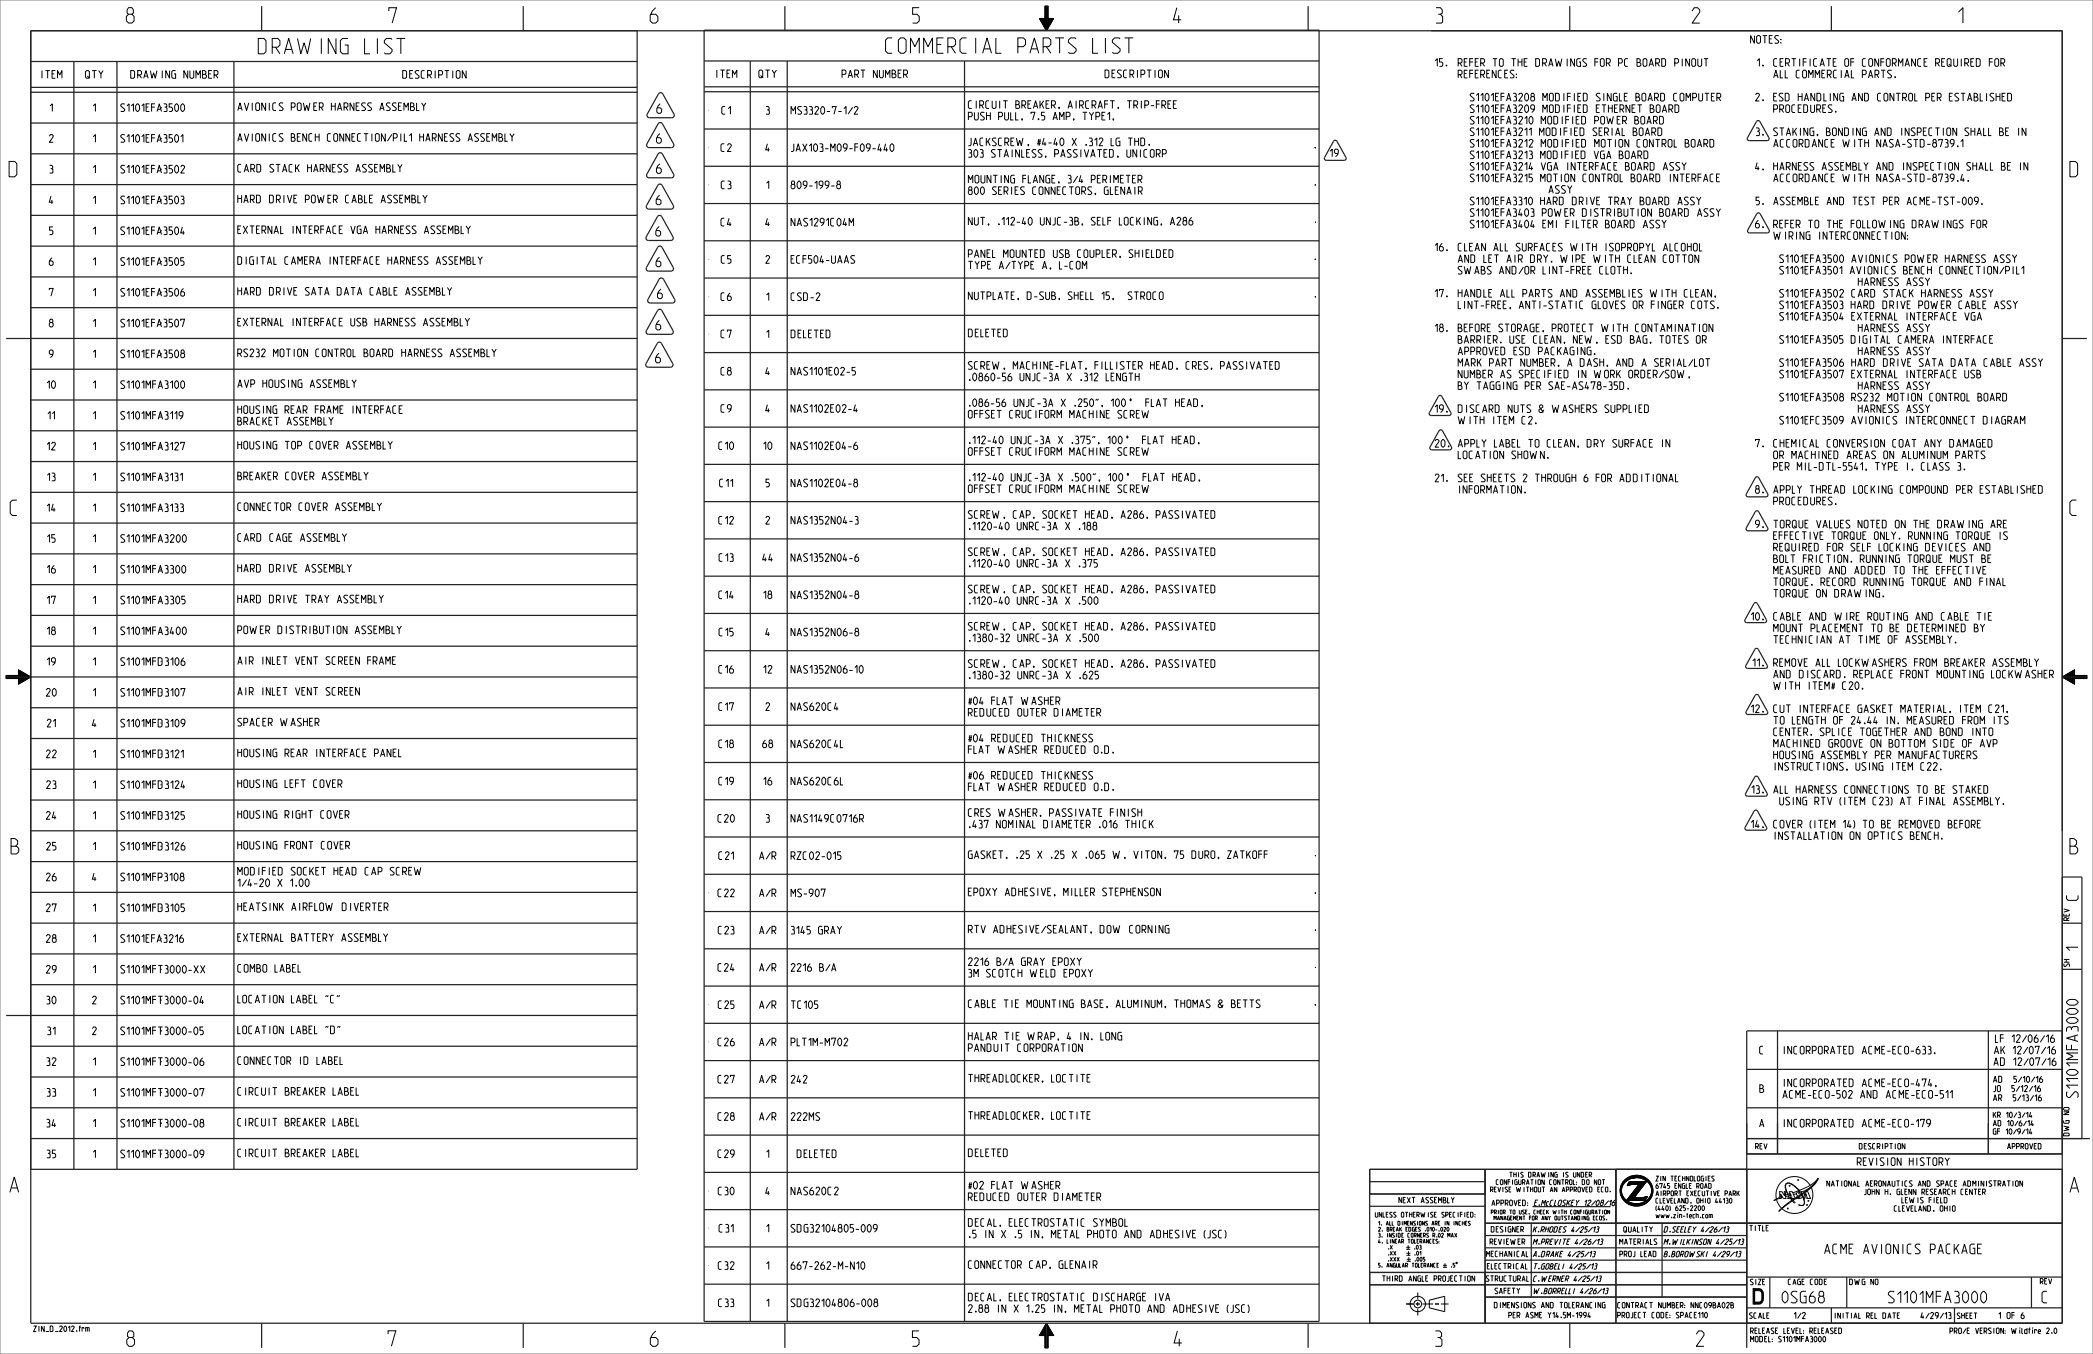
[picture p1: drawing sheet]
<svg xmlns="http://www.w3.org/2000/svg" width="864mm" height="559mm" viewBox="0 0 864 559" stroke-linecap="round" stroke-linejoin="round" font-family="sans-serif">
<defs><g id="words">
<g font-size="8.3">
<text x="52.2" y="9.5">8</text>
<text x="160.5" y="9.5">7</text>
<text x="268.3" y="9.5">6</text>
<text x="376.4" y="9.5">5</text>
<text x="484.2" y="9.5">4</text>
<text x="592.3" y="9.5">3</text>
<text x="698.2" y="9.5">2</text>
<text x="807.5" y="9.5">1</text>
<text x="108.1" y="22.2">DRAWING LIST</text>
<text x="365.4" y="22">COMMERCIAL PARTS LIST</text>
<text x="3.8" y="73">D</text>
<text x="854.1" y="73">D</text>
<text x="4.2" y="212.8">C</text>
<text x="854.1" y="212.7">C</text>
<text x="4.6" y="352.4">B</text>
<text x="854.1" y="352.4">B</text>
<text x="4.1" y="492.1">A</text>
<text x="854.1" y="492.1">A</text>
<text x="723.4" y="538.2">D</text>
<text x="52.3" y="555.6">8</text>
<text x="160.2" y="555.6">7</text>
<text x="268.3" y="555.6">6</text>
<text x="376.3" y="555.6">5</text>
<text x="484.5" y="555.6">4</text>
<text x="592" y="555.6">3</text>
<text x="699.9" y="555.6">2</text>
</g>
<g font-size="6.2">
<text x="857.4" y="371.3" transform="rotate(-90 857.4 371.3)">C</text>
<text x="857.4" y="392.8" transform="rotate(-90 857.4 392.8)">1</text>
<text x="857.4" y="455.7" transform="rotate(-90 857.4 455.7)">S1101MFA3000</text>
<text x="735" y="537.7">0SG68</text>
<text x="777.8" y="537.7">S1101MFA3000</text>
<text x="842.7" y="537.7">C</text>
</g>
<g font-size="5.2">
<text x="271" y="46.8">6</text>
<text x="270.9" y="59.1">6</text>
<text x="270.9" y="71.6">6</text>
<text x="270.7" y="84.5">6</text>
<text x="270.6" y="97.4">6</text>
<text x="270.7" y="110.1">6</text>
<text x="271.3" y="123.2">6</text>
<text x="270.6" y="136.2">6</text>
<text x="270.5" y="149.7">6</text>
<text x="753.3" y="517.4">ACME AVIONICS PACKAGE</text>
</g>
<g font-size="4.1">
<text x="722.3" y="17.9">NOTES:</text>
<text x="592.1" y="27.4">15. REFER TO THE DRAWINGS FOR PC BOARD PINOUT</text>
<text x="723.7" y="27.4">1.</text>
<text x="731.8" y="27.4">CERTIFICATE OF CONFORMANCE REQUIRED FOR</text>
<text x="16.6" y="32.3">ITEM</text>
<text x="35.7" y="32.3">QTY</text>
<text x="55.1" y="32.3">DRAWING NUMBER</text>
<text x="166.1" y="32.3">DESCRIPTION</text>
<text x="295.1" y="32.1">ITEM</text>
<text x="313.5" y="32.1">QTY</text>
<text x="347.8" y="32.1">PART NUMBER</text>
<text x="455.9" y="32.1">DESCRIPTION</text>
<text x="601.7" y="32.1">REFERENCES:</text>
<text x="731.8" y="32.1">ALL COMMERCIAL PARTS.</text>
<text x="606.6" y="41.7">S1101EFA3208 MODIFIED SINGLE BOARD COMPUTER</text>
<text x="723.7" y="41.7">2.</text>
<text x="731.8" y="41.7">ESD HANDLING AND CONTROL PER ESTABLISHED</text>
<text x="20.4" y="46">1</text>
<text x="38.1" y="46">1</text>
<text x="49.8" y="46">S1101EFA</text>
<text x="67.5" y="46">3500</text>
<text x="98.1" y="45.6">AVIONICS POWER HARNESS ASSEMBLY</text>
<text x="297.9" y="47.1">C1</text>
<text x="316" y="47.1">3</text>
<text x="326.4" y="47.1">MS3320-7-1/2</text>
<text x="399.6" y="44.8">CIRCUIT BREAKER, AIRCRAFT, TRIP-FREE</text>
<text x="606.6" y="46.4">S1101EFA3209 MODIFIED ETHERNET BOARD</text>
<text x="731.8" y="46.4">PROCEDURES.</text>
<text x="399.6" y="49.5">PUSH PULL, 7.5 AMP, TYPE1,</text>
<text x="606.6" y="51.2">S1101EFA3210 MODIFIED POWER BOARD</text>
<text x="20.4" y="58.7">2</text>
<text x="38.1" y="58.7">1</text>
<text x="49.8" y="58.7">S1101EFA</text>
<text x="67.5" y="58.7">3501</text>
<text x="98.1" y="58.3">AVIONICS BENCH CONNECTION/PIL1 HARNESS ASSEMBLY</text>
<text x="606.6" y="56">S1101EFA3211 MODIFIED SERIAL BOARD</text>
<text x="723.7" y="56">3.</text>
<text x="731.8" y="56">STAKING, BONDING AND INSPECTION SHALL BE IN</text>
<text x="297.6" y="62.5">C2</text>
<text x="316" y="62.5">4</text>
<text x="326.4" y="62.5">JAX103-M09-F09-440</text>
<text x="399.6" y="60.1">JACKSCREW, #4-40 X .312 LG THD.</text>
<text x="399.6" y="64.9">303 STAINLESS, PASSIVATED, UNICORP</text>
<text x="548.8" y="64.7">19</text>
<text x="606.6" y="60.7">S1101EFA3212 MODIFIED MOTION CONTROL BOARD</text>
<text x="606.6" y="65.5">S1101EFA3213 MODIFIED VGA BOARD</text>
<text x="731.8" y="60.7">ACCORDANCE WITH NASA-STD-8739.1</text>
<text x="20.4" y="71.4">3</text>
<text x="38.1" y="71.4">1</text>
<text x="49.8" y="71.4">S1101EFA</text>
<text x="67.5" y="71.4">3502</text>
<text x="98.1" y="71">CARD STACK HARNESS ASSEMBLY</text>
<text x="606.6" y="70.2">S1101EFA3214 VGA INTERFACE BOARD ASSY</text>
<text x="723.7" y="70.2">4.</text>
<text x="731.8" y="70.2">HARNESS ASSEMBLY AND INSPECTION SHALL BE IN</text>
<text x="297.7" y="77.9">C3</text>
<text x="316" y="77.9">1</text>
<text x="326.4" y="77.9">809-199-8</text>
<text x="399.6" y="75.5">MOUNTING FLANGE, 3/4 PERIMETER</text>
<text x="606.6" y="75">S1101EFA3215 MOTION CONTROL BOARD INTERFACE</text>
<text x="731.8" y="75">ACCORDANCE WITH NASA-STD-8739.4.</text>
<text x="98.1" y="83.7">HARD DRIVE POWER CABLE ASSEMBLY</text>
<text x="399.6" y="80.3">800 SERIES CONNECTORS, GLENAIR</text>
<text x="638.8" y="79.8">ASSY</text>
<text x="20.4" y="84.1">4</text>
<text x="38.1" y="84.1">1</text>
<text x="49.8" y="84.1">S1101EFA</text>
<text x="67.5" y="84.1">3503</text>
<text x="606.6" y="84.5">S1101EFA3310 HARD DRIVE TRAY BOARD ASSY</text>
<text x="606.6" y="89.3">S1101EFA3403 POWER DISTRIBUTION BOARD ASSY</text>
<text x="723.7" y="84.5">5.</text>
<text x="731.8" y="84.5">ASSEMBLE AND TEST PER ACME-TST-009.</text>
<text x="297.6" y="93.3">C4</text>
<text x="316" y="93.3">4</text>
<text x="326.4" y="93.3">NAS1291C04M</text>
<text x="399.6" y="92.9">NUT, .112-40 UNJC-3B, SELF LOCKING, A286</text>
<text x="606.6" y="94.1">S1101EFA3404 EMI FILTER BOARD ASSY</text>
<text x="723.7" y="94.1">6.</text>
<text x="731.8" y="94.1">REFER TO THE FOLLOWING DRAWINGS FOR</text>
<text x="20.4" y="96.8">5</text>
<text x="38.1" y="96.8">1</text>
<text x="49.8" y="96.8">S1101EFA</text>
<text x="67.5" y="96.8">3504</text>
<text x="98.1" y="96.4">EXTERNAL INTERFACE VGA HARNESS ASSEMBLY</text>
<text x="731.8" y="98.8">WIRING INTERCONNECTION:</text>
<text x="399.6" y="106.3">PANEL MOUNTED USB COUPLER, SHIELDED</text>
<text x="592.1" y="103.6">16. CLEAN ALL SURFACES WITH ISOPROPYL ALCOHOL</text>
<text x="20.4" y="109.5">6</text>
<text x="38.1" y="109.5">1</text>
<text x="49.8" y="109.5">S1101EFA</text>
<text x="67.5" y="109.5">3505</text>
<text x="98.1" y="109.1">DIGITAL CAMERA INTERFACE HARNESS ASSEMBLY</text>
<text x="297.7" y="108.7">C5</text>
<text x="316" y="108.7">2</text>
<text x="326.4" y="108.7">ECF504-UAAS</text>
<text x="399.6" y="111">TYPE A/TYPE A, L-COM</text>
<text x="601.7" y="108.3">AND LET AIR DRY. WIPE WITH CLEAN COTTON</text>
<text x="601.7" y="113.1">SWABS AND/OR LINT-FREE CLOTH.</text>
<text x="734.3" y="108.3">S1101EFA3500 AVIONICS POWER HARNESS ASSY</text>
<text x="734.3" y="113.1">S1101EFA3501 AVIONICS BENCH CONNECTION/PIL1</text>
<text x="766.5" y="117.9">HARNESS ASSY</text>
<text x="20.4" y="122.2">7</text>
<text x="38.1" y="122.2">1</text>
<text x="49.8" y="122.2">S1101EFA</text>
<text x="67.5" y="122.2">3506</text>
<text x="98.1" y="121.8">HARD DRIVE SATA DATA CABLE ASSEMBLY</text>
<text x="297.6" y="124">C6</text>
<text x="316" y="124">1</text>
<text x="326.4" y="124">CSD-2</text>
<text x="399.6" y="123.6">NUTPLATE, D-SUB, SHELL 15,</text>
<text x="468.9" y="123.6">STROCO</text>
<text x="592.1" y="122.6">17. HANDLE ALL PARTS AND ASSEMBLIES WITH CLEAN,</text>
<text x="734.3" y="122.6">S1101EFA3502 CARD STACK HARNESS ASSY</text>
<text x="601.7" y="127.4">LINT-FREE, ANTI-STATIC GLOVES OR FINGER COTS.</text>
<text x="734.3" y="127.4">S1101EFA3503 HARD DRIVE POWER CABLE ASSY</text>
<text x="20.4" y="134.9">8</text>
<text x="38.1" y="134.9">1</text>
<text x="49.8" y="134.9">S1101EFA</text>
<text x="67.5" y="134.9">3507</text>
<text x="98.1" y="134.5">EXTERNAL INTERFACE USB HARNESS ASSEMBLY</text>
<text x="592.1" y="136.9">18. BEFORE STORAGE, PROTECT WITH CONTAMINATION</text>
<text x="734.3" y="132.2">S1101EFA3504 EXTERNAL INTERFACE VGA</text>
<text x="766.5" y="136.9">HARNESS ASSY</text>
<text x="297.6" y="139.4">C7</text>
<text x="316" y="139.4">1</text>
<text x="326.4" y="139.4">DELETED</text>
<text x="399.6" y="139">DELETED</text>
<text x="601.7" y="141.7">BARRIER. USE CLEAN, NEW, ESD BAG, TOTES OR</text>
<text x="734.3" y="141.7">S1101EFA3505 DIGITAL CAMERA INTERFACE</text>
<text x="20.4" y="147.6">9</text>
<text x="38.1" y="147.6">1</text>
<text x="49.8" y="147.6">S1101EFA</text>
<text x="67.5" y="147.6">3508</text>
<text x="98.1" y="147.2">RS232 MOTION CONTROL BOARD HARNESS ASSEMBLY</text>
<text x="601.7" y="146.4">APPROVED ESD PACKAGING.</text>
<text x="766.5" y="146.4">HARNESS ASSY</text>
<text x="297.6" y="154.8">C8</text>
<text x="316" y="154.8">4</text>
<text x="326.4" y="154.8">NAS1101E02-5</text>
<text x="399.6" y="152.4">SCREW, MACHINE-FLAT, FILLISTER HEAD, CRES, PASSIVATED</text>
<text x="601.7" y="151.2">MARK PART NUMBER, A DASH, AND A SERIAL/LOT</text>
<text x="601.7" y="156">NUMBER AS SPECIFIED IN WORK ORDER/SOW,</text>
<text x="734.3" y="151.2">S1101EFA3506 HARD DRIVE SATA DATA CABLE ASSY</text>
<text x="734.3" y="156">S1101EFA3507 EXTERNAL INTERFACE USB</text>
<text x="19.1" y="160.3">10</text>
<text x="38.1" y="160.3">1</text>
<text x="49.8" y="160.3">S1101MFA3100</text>
<text x="98.1" y="159.9">AVP HOUSING ASSEMBLY</text>
<text x="399.6" y="157.2">.0860-56 UNJC-3A X .312 LENGTH</text>
<text x="601.7" y="160.7">BY TAGGING PER SAE-AS478-35D.</text>
<text x="766.5" y="160.7">HARNESS ASSY</text>
<text x="399.6" y="167.8">.086-56 UNJC-3A X .250&quot;, 100°</text>
<text x="476.3" y="167.8">FLAT HEAD,</text>
<text x="734.3" y="165.5">S1101EFA3508 RS232 MOTION CONTROL BOARD</text>
<text x="19.1" y="173">11</text>
<text x="38.1" y="173">1</text>
<text x="49.8" y="173">S1101MFA3119</text>
<text x="98.1" y="170.6">HOUSING REAR FRAME INTERFACE</text>
<text x="297.6" y="170.2">C9</text>
<text x="316" y="170.2">4</text>
<text x="326.4" y="170.2">NAS1102E02-4</text>
<text x="399.6" y="172.5">OFFSET CRUCIFORM MACHINE SCREW</text>
<text x="635" y="170.3">&amp; WASHERS SUPPLIED</text>
<text x="766.5" y="170.3">HARNESS ASSY</text>
<text x="98.1" y="175.4">BRACKET ASSEMBLY</text>
<text x="601.7" y="175">WITH ITEM C2.</text>
<text x="734.3" y="175">S1101EFC3509 AVIONICS INTERCONNECT DIAGRAM</text>
<text x="19.1" y="185.7">12</text>
<text x="38.1" y="185.7">1</text>
<text x="49.8" y="185.7">S1101MFA3127</text>
<text x="98.1" y="185.3">HOUSING TOP COVER ASSEMBLY</text>
<text x="296.7" y="185.5">C10</text>
<text x="314.7" y="185.5">10</text>
<text x="326.4" y="185.5">NAS1102E04-6</text>
<text x="399.6" y="183.2">.112-40 UNJC-3A X .375&quot;, 100°</text>
<text x="476.3" y="183.2">FLAT HEAD,</text>
<text x="723.7" y="184.5">7.</text>
<text x="731.8" y="184.5">CHEMICAL CONVERSION COAT ANY DAMAGED</text>
<text x="399.6" y="187.9">OFFSET CRUCIFORM MACHINE SCREW</text>
<text x="601.7" y="189.3">LOCATION SHOWN.</text>
<text x="731.8" y="189.3">OR MACHINED AREAS ON ALUMINUM PARTS</text>
<text x="731.8" y="194.1">PER MIL-DTL-5541, TYPE I, CLASS 3.</text>
<text x="19.1" y="198.4">13</text>
<text x="38.1" y="198.4">1</text>
<text x="49.8" y="198.4">S1101MFA3131</text>
<text x="98.1" y="198">BREAKER COVER ASSEMBLY</text>
<text x="297" y="200.9">C11</text>
<text x="316" y="200.9">5</text>
<text x="326.4" y="200.9">NAS1102E04-8</text>
<text x="399.6" y="198.5">.112-40 UNJC-3A X .500&quot;, 100°</text>
<text x="399.6" y="203.3">OFFSET CRUCIFORM MACHINE SCREW</text>
<text x="476.3" y="198.5">FLAT HEAD,</text>
<text x="592.1" y="198.8">21. SEE SHEETS 2 THROUGH 6 FOR ADDITIONAL</text>
<text x="601.7" y="203.6">INFORMATION.</text>
<text x="723.7" y="203.6">8.</text>
<text x="731.8" y="203.6">APPLY THREAD LOCKING COMPOUND PER ESTABLISHED</text>
<text x="731.8" y="208.4">PROCEDURES.</text>
<text x="19.1" y="211.1">14</text>
<text x="38.1" y="211.1">1</text>
<text x="49.8" y="211.1">S1101MFA3133</text>
<text x="98.1" y="210.7">CONNECTOR COVER ASSEMBLY</text>
<text x="399.6" y="213.9">SCREW, CAP, SOCKET HEAD, A286, PASSIVATED</text>
<text x="296.7" y="216.3">C12</text>
<text x="316" y="216.3">2</text>
<text x="326.4" y="216.3">NAS1352N04-3</text>
<text x="399.6" y="218.7">.1120-40 UNRC-3A X .188</text>
<text x="723.7" y="217.9">9.</text>
<text x="731.8" y="217.9">TORQUE VALUES NOTED ON THE DRAWING ARE</text>
<text x="19.1" y="223.8">15</text>
<text x="38.1" y="223.8">1</text>
<text x="49.8" y="223.8">S1101MFA3200</text>
<text x="98.1" y="223.4">CARD CAGE ASSEMBLY</text>
<text x="731.8" y="222.6">EFFECTIVE TORQUE ONLY. RUNNING TORQUE IS</text>
<text x="731.8" y="227.4">REQUIRED FOR SELF LOCKING DEVICES AND</text>
<text x="296.8" y="231.7">C13</text>
<text x="314.7" y="231.7">44</text>
<text x="326.4" y="231.7">NAS1352N04-6</text>
<text x="399.6" y="229.3">SCREW, CAP, SOCKET HEAD, A286, PASSIVATED</text>
<text x="731.8" y="232.2">BOLT FRICTION. RUNNING TORQUE MUST BE</text>
<text x="19.1" y="236.5">16</text>
<text x="38.1" y="236.5">1</text>
<text x="49.8" y="236.5">S1101MFA3300</text>
<text x="98.1" y="236.1">HARD DRIVE ASSEMBLY</text>
<text x="399.6" y="234.1">.1120-40 UNRC-3A X .375</text>
<text x="731.8" y="236.9">MEASURED AND ADDED TO THE EFFECTIVE</text>
<text x="399.6" y="244.7">SCREW, CAP, SOCKET HEAD, A286, PASSIVATED</text>
<text x="731.8" y="241.7">TORQUE. RECORD RUNNING TORQUE AND FINAL</text>
<text x="19.1" y="249.2">17</text>
<text x="38.1" y="249.2">1</text>
<text x="49.8" y="249.2">S1101MFA3305</text>
<text x="98.1" y="248.8">HARD DRIVE TRAY ASSEMBLY</text>
<text x="296.7" y="247.1">C14</text>
<text x="314.7" y="247.1">18</text>
<text x="326.4" y="247.1">NAS1352N04-8</text>
<text x="399.6" y="249.4">.1120-40 UNRC-3A X .500</text>
<text x="731.8" y="246.5">TORQUE ON DRAWING.</text>
<text x="731.8" y="256">CABLE AND WIRE ROUTING AND CABLE TIE</text>
<text x="19.1" y="261.9">18</text>
<text x="38.1" y="261.9">1</text>
<text x="49.8" y="261.9">S1101MFA3400</text>
<text x="98.1" y="261.5">POWER DISTRIBUTION ASSEMBLY</text>
<text x="296.8" y="262.4">C15</text>
<text x="316" y="262.4">4</text>
<text x="326.4" y="262.4">NAS1352N06-8</text>
<text x="399.6" y="260.1">SCREW, CAP, SOCKET HEAD, A286, PASSIVATED</text>
<text x="731.8" y="260.7">MOUNT PLACEMENT TO BE DETERMINED BY</text>
<text x="399.6" y="264.8">.1380-32 UNRC-3A X .500</text>
<text x="731.8" y="265.5">TECHNICIAN AT TIME OF ASSEMBLY.</text>
<text x="19.1" y="274.6">19</text>
<text x="38.1" y="274.6">1</text>
<text x="49.8" y="274.6">S1101MFD3106</text>
<text x="98.1" y="274.2">AIR INLET VENT SCREEN FRAME</text>
<text x="399.6" y="275.4">SCREW, CAP, SOCKET HEAD, A286, PASSIVATED</text>
<text x="731.8" y="275">REMOVE ALL LOCKWASHERS FROM BREAKER ASSEMBLY</text>
<text x="296.7" y="277.8">C16</text>
<text x="314.7" y="277.8">12</text>
<text x="326.4" y="277.8">NAS1352N06-10</text>
<text x="399.6" y="280.2">.1380-32 UNRC-3A X .625</text>
<text x="731.8" y="279.8">AND DISCARD. REPLACE FRONT MOUNTING LOCKWASHER</text>
<text x="19.1" y="287.3">20</text>
<text x="38.1" y="287.3">1</text>
<text x="49.8" y="287.3">S1101MFD3107</text>
<text x="98.1" y="286.9">AIR INLET VENT SCREEN</text>
<text x="731.8" y="284.6">WITH ITEM# C20.</text>
<text x="296.7" y="293.2">C17</text>
<text x="316" y="293.2">2</text>
<text x="326.4" y="293.2">NAS620C4</text>
<text x="399.6" y="290.8">#04 FLAT WASHER</text>
<text x="98.1" y="299.6">SPACER WASHER</text>
<text x="399.6" y="295.6">REDUCED OUTER DIAMETER</text>
<text x="731.8" y="294.1">CUT INTERFACE GASKET MATERIAL, ITEM C21,</text>
<text x="731.8" y="298.8">TO LENGTH OF 24.44 IN. MEASURED FROM ITS</text>
<text x="19.1" y="300">21</text>
<text x="38.1" y="300">4</text>
<text x="49.8" y="300">S1101MFD3109</text>
<text x="731.8" y="303.6">CENTER. SPLICE TOGETHER AND BOND INTO</text>
<text x="296.7" y="308.6">C18</text>
<text x="314.7" y="308.6">68</text>
<text x="326.4" y="308.6">NAS620C4L</text>
<text x="399.6" y="306.2">#04 REDUCED THICKNESS</text>
<text x="399.6" y="311">FLAT WASHER REDUCED O.D.</text>
<text x="731.8" y="308.4">MACHINED GROOVE ON BOTTOM SIDE OF AVP</text>
<text x="19.1" y="312.7">22</text>
<text x="38.1" y="312.7">1</text>
<text x="49.8" y="312.7">S1101MFD3121</text>
<text x="98.1" y="312.3">HOUSING REAR INTERFACE PANEL</text>
<text x="731.8" y="313.1">HOUSING ASSEMBLY PER MANUFACTURERS</text>
<text x="731.8" y="317.9">INSTRUCTIONS, USING ITEM C22.</text>
<text x="296.7" y="324">C19</text>
<text x="314.7" y="324">16</text>
<text x="326.4" y="324">NAS620C6L</text>
<text x="399.6" y="321.6">#06 REDUCED THICKNESS</text>
<text x="19.1" y="325.4">23</text>
<text x="38.1" y="325.4">1</text>
<text x="49.8" y="325.4">S1101MFD3124</text>
<text x="98.1" y="325">HOUSING LEFT COVER</text>
<text x="399.6" y="326.3">FLAT WASHER REDUCED O.D.</text>
<text x="721.2" y="327.4">13.</text>
<text x="731.8" y="327.4">ALL HARNESS CONNECTIONS TO BE STAKED</text>
<text x="734.3" y="332.2">USING RTV (ITEM C23) AT FINAL ASSEMBLY.</text>
<text x="19.1" y="338.1">24</text>
<text x="38.1" y="338.1">1</text>
<text x="49.8" y="338.1">S1101MFD3125</text>
<text x="98.1" y="337.7">HOUSING RIGHT COVER</text>
<text x="296.3" y="339.3">C20</text>
<text x="316" y="339.3">3</text>
<text x="326.4" y="339.3">NAS1149C0716R</text>
<text x="399.6" y="337">CRES WASHER, PASSIVATE FINISH</text>
<text x="399.6" y="341.7">.437 NOMINAL DIAMETER .016 THICK</text>
<text x="731.8" y="341.7">COVER (ITEM 14) TO BE REMOVED BEFORE</text>
<text x="731.8" y="346.5">INSTALLATION ON OPTICS BENCH.</text>
<text x="19.1" y="350.8">25</text>
<text x="38.1" y="350.8">1</text>
<text x="49.8" y="350.8">S1101MFD3126</text>
<text x="98.1" y="350.4">HOUSING FRONT COVER</text>
<text x="296.7" y="354.7">C21</text>
<text x="313.5" y="354.7">A/R</text>
<text x="326.4" y="354.7">RZC02-015</text>
<text x="399.6" y="354.3">GASKET, .25 X .25 X .065 W, VITON, 75 DURO, ZATKOFF</text>
<text x="19.1" y="363.5">26</text>
<text x="38.1" y="363.5">4</text>
<text x="49.8" y="363.5">S1101MFP</text>
<text x="67.8" y="363.5">3108</text>
<text x="98.1" y="361.1">MODIFIED SOCKET HEAD CAP SCREW</text>
<text x="98.1" y="365.9">1/4-20 X 1.00</text>
<text x="296.3" y="370.1">C22</text>
<text x="313.5" y="370.1">A/R</text>
<text x="326.4" y="370.1">MS-907</text>
<text x="399.6" y="369.7">EPOXY ADHESIVE, MILLER STEPHENSON</text>
<text x="19.1" y="376.2">27</text>
<text x="38.1" y="376.2">1</text>
<text x="49.8" y="376.2">S1101MFD3105</text>
<text x="98.1" y="375.8">HEATSINK AIRFLOW DIVERTER</text>
<text x="19.1" y="388.9">28</text>
<text x="38.1" y="388.9">1</text>
<text x="49.8" y="388.9">S1101EFA</text>
<text x="67.5" y="388.9">3216</text>
<text x="98.1" y="388.5">EXTERNAL BATTERY ASSEMBLY</text>
<text x="296.4" y="385.5">C23</text>
<text x="313.5" y="385.5">A/R</text>
<text x="326.4" y="385.5">3145 GRAY</text>
<text x="399.6" y="385.1">RTV ADHESIVE/SEALANT, DOW CORNING</text>
<text x="19.1" y="401.6">29</text>
<text x="38.1" y="401.6">1</text>
<text x="49.8" y="401.6">S1101MFT3000-XX</text>
<text x="98.1" y="401.2">COMBO LABEL</text>
<text x="296.3" y="400.9">C24</text>
<text x="313.5" y="400.9">A/R</text>
<text x="326.4" y="400.9">2216 B/A</text>
<text x="399.6" y="398.5">2216 B/A GRAY EPOXY</text>
<text x="399.6" y="403.2">3M SCOTCH WELD EPOXY</text>
<text x="98.1" y="413.9">LOCATION LABEL &quot;C&quot;</text>
<text x="19.1" y="414.3">30</text>
<text x="38.1" y="414.3">2</text>
<text x="49.8" y="414.3">S1101MFT3000-04</text>
<text x="296.4" y="416.2">C25</text>
<text x="313.5" y="416.2">A/R</text>
<text x="326.4" y="416.2">TC105</text>
<text x="399.6" y="415.8">CABLE TIE MOUNTING BASE, ALUMINUM, THOMAS &amp; BETTS</text>
<text x="19.1" y="427">31</text>
<text x="38.1" y="427">2</text>
<text x="49.8" y="427">S1101MFT3000-05</text>
<text x="98.1" y="426.6">LOCATION LABEL &quot;D&quot;</text>
<text x="296.3" y="431.6">C26</text>
<text x="313.5" y="431.6">A/R</text>
<text x="326.4" y="431.6">PLT1M-M702</text>
<text x="399.6" y="429.2">HALAR TIE WRAP, 4 IN. LONG</text>
<text x="822" y="430.2">LF 12/06/16</text>
<text x="399.6" y="434">PANDUIT CORPORATION</text>
<text x="725.8" y="435">C</text>
<text x="735" y="435">INCORPORATED ACME-ECO-633.</text>
<text x="822" y="435">AK 12/07/16</text>
<text x="19.1" y="439.7">32</text>
<text x="38.1" y="439.7">1</text>
<text x="49.8" y="439.7">S1101MFT3000-06</text>
<text x="98.1" y="439.3">CONNECTOR ID LABEL</text>
<text x="822" y="439.7">AD 12/07/16</text>
<text x="296.3" y="447">C27</text>
<text x="313.5" y="447">A/R</text>
<text x="326.4" y="447">242</text>
<text x="399.6" y="446.6">THREADLOCKER, LOCTITE</text>
<text x="735" y="448.5">INCORPORATED ACME-ECO-474,</text>
<text x="19.1" y="452.4">33</text>
<text x="38.1" y="452.4">1</text>
<text x="49.8" y="452.4">S1101MFT3000-07</text>
<text x="98.1" y="452">CIRCUIT BREAKER LABEL</text>
<text x="725.8" y="450.8">B</text>
<text x="735" y="453.2">ACME-ECO-502 AND ACME-ECO-511</text>
<text x="399.6" y="462">THREADLOCKER, LOCTITE</text>
<text x="19.1" y="465.1">34</text>
<text x="38.1" y="465.1">1</text>
<text x="49.8" y="465.1">S1101MFT3000-08</text>
<text x="98.1" y="464.7">CIRCUIT BREAKER LABEL</text>
<text x="296.3" y="462.4">C28</text>
<text x="313.5" y="462.4">A/R</text>
<text x="326.4" y="462.4">222MS</text>
<text x="725.8" y="465.1">A</text>
<text x="735" y="465.1">INCORPORATED ACME-ECO-179</text>
<text x="19.1" y="477.8">35</text>
<text x="38.1" y="477.8">1</text>
<text x="49.8" y="477.8">S1101MFT3000-09</text>
<text x="98.1" y="477.4">CIRCUIT BREAKER LABEL</text>
<text x="296.3" y="477.7">C29</text>
<text x="316" y="477.7">1</text>
<text x="328.9" y="477.7">DELETED</text>
<text x="399.6" y="477.3">DELETED</text>
<text x="766" y="481">REVISION HISTORY</text>
<text x="399.6" y="490.7">#02 FLAT WASHER</text>
<text x="296.4" y="493.1">C30</text>
<text x="316" y="493.1">4</text>
<text x="326.4" y="493.1">NAS620C2</text>
<text x="399.6" y="495.5">REDUCED OUTER DIAMETER</text>
<text x="296.8" y="508.5">C31</text>
<text x="316" y="508.5">1</text>
<text x="326.4" y="508.5">SDG32104805-009</text>
<text x="399.6" y="506.1">DECAL, ELECTROSTATIC SYMBOL</text>
<text x="399.6" y="510.9">.5 IN X .5 IN, METAL PHOTO AND ADHESIVE (JSC)</text>
<text x="296.4" y="523.9">C32</text>
<text x="316" y="523.9">1</text>
<text x="326.4" y="523.9">667-262-M-N10</text>
<text x="399.6" y="523.5">CONNECTOR CAP, GLENAIR</text>
<text x="296.6" y="539.3">C33</text>
<text x="316" y="539.3">1</text>
<text x="326.4" y="539.3">SDG32104806-008</text>
<text x="399.6" y="536.9">DECAL, ELECTROSTATIC DISCHARGE IVA</text>
<text x="399.6" y="541.6">2.88 IN X 1.25 IN, METAL PHOTO AND ADHESIVE (JSC)</text>
</g>
<g font-size="4.1" fill="#222">
<text x="592.1" y="170.3">19. DISCARD NUTS</text>
<text x="592.1" y="184.5">20. APPLY LABEL TO CLEAN, DRY SURFACE IN</text>
<text x="721.2" y="256">10.</text>
<text x="721.2" y="275">11.</text>
<text x="721.2" y="294.1">12.</text>
<text x="721.2" y="341.7">14.</text>
</g>
<g font-size="3.3">
<text x="822" y="446.7">AD</text>
<text x="829.9" y="446.7">5/10/16</text>
<text x="822" y="450.5">JO</text>
<text x="822" y="454.3">AR</text>
<text x="829.9" y="450.5">5/12/16</text>
<text x="829.9" y="454.3">5/13/16</text>
<text x="740" y="544.2">1/2</text>
<text x="791.9" y="544.2">4/29/13</text>
<text x="824.4" y="544.2">1 OF 6</text>
</g>
<g font-size="3.1">
<text x="632.5" y="508.5">K.RHODES 4/25/13</text>
<text x="686.5" y="508.5">D.SEELEY 4/26/13</text>
<text x="632.5" y="513.6">M.PREVITE 4/26/13</text>
<text x="686.5" y="513.6">M.WILKINSON 4/25/13</text>
<text x="632.5" y="518.7">A.DRAKE 4/25/13</text>
<text x="686.5" y="518.7">B.BOROWSKI 4/29/13</text>
<text x="632.5" y="523.8">T.GOBELI 4/25/13</text>
<text x="632.5" y="533.9">W.BORRELLI 4/26/13</text>
<text x="632.5" y="528.9">C.WERNER 4/25/13</text>
</g>
<g font-size="3">
<text x="853.8" y="379.9" transform="rotate(-90 853.8 379.9)">REV</text>
<text x="853.9" y="398.9" transform="rotate(-90 853.9 398.9)">SH</text>
<text x="822" y="461.3">KR 10/3/14</text>
<text x="822" y="464.7">AD 10/6/14</text>
<text x="822" y="468.1">GF 10/9/14</text>
<text x="853.8" y="468.8" transform="rotate(-90 853.8 468.8)">DWG NO</text>
<text x="724.4" y="474.2">REV</text>
<text x="767.1" y="474.2">DESCRIPTION</text>
<text x="828.6" y="474.2">APPROVED</text>
<text x="753.8" y="489.6">NATIONAL AERONAUTICS AND SPACE ADMINISTRATION</text>
<text x="577.4" y="496.5">NEXT ASSEMBLY</text>
<text x="615.5" y="497.6">APPROVED: E.McCLOSKEY 12/08/16</text>
<text x="769.2" y="493">JOHN H. GLENN RESEARCH CENTER</text>
<text x="784.7" y="496.5">LEWIS FIELD</text>
<text x="781.6" y="499.9">CLEVELAND, OHIO</text>
<text x="616.1" y="508.5">DESIGNER</text>
<text x="670" y="508.5">QUALITY</text>
<text x="721.9" y="508">TITLE</text>
<text x="616.1" y="513.6">REVIEWER</text>
<text x="668.3" y="513.6">MATERIALS</text>
<text x="614.5" y="518.7">MECHANICAL</text>
<text x="669.2" y="518.7">PROJ LEAD</text>
<text x="614.5" y="523.8">ELECTRICAL</text>
<text x="570.4" y="528.8">THIRD ANGLE PROJECTION</text>
<text x="614.5" y="528.8">STRUCTURAL</text>
<text x="617.6" y="533.9">SAFETY</text>
<text x="722" y="530.2">SIZE</text>
<text x="738.1" y="530.2">CAGE CODE</text>
<text x="763.2" y="530.2">DWG NO</text>
<text x="841.9" y="530">REV</text>
<text x="616.6" y="539.8">DIMENSIONS AND TOLERANCING</text>
<text x="667.5" y="539.8">CONTRACT NUMBER: NNC09BA02B</text>
<text x="621.9" y="543.9">PER ASME Y14.5M-1994</text>
<text x="667.5" y="543.9">PROJECT CODE: SPACE110</text>
<text x="721.9" y="544.1">SCALE</text>
<text x="756.8" y="544.1">INITIAL REL DATE</text>
<text x="807.6" y="544.2">SHEET</text>
<text x="13.8" y="549.5">ZIN_D_2012.frm</text>
<text x="722.3" y="550.4">RELEASE LEVEL:RELEASED</text>
<text x="803.2" y="550.4">PRO/E VERSION:Wildfire 2.0</text>
<text x="722.3" y="553.8">MODEL: S1101MFA3000</text>
</g>
<g font-size="2.6">
<text x="623.4" y="485.8">THIS DRAWING IS UNDER</text>
<text x="615.5" y="491.9">REVISE WITHOUT AN APPROVED ECO.</text>
<text x="617.1" y="488.9">CONFIGURATION CONTROL: DO NOT</text>
<text x="683.3" y="487.4">ZIN TECHNOLOGIES</text>
<text x="683.3" y="490.5">6745 ENGLE ROAD</text>
<text x="683.3" y="493.5">AIRPORT EXECUTIVE PARK</text>
<text x="683.3" y="496.6">CLEVELAND, OHIO 44130</text>
<text x="567.5" y="502.3">UNLESS OTHERWISE SPECIFIED:</text>
<text x="683.3" y="499.6">(440) 625-2200</text>
<text x="683.3" y="502.7">www.zin-tech.com</text>
</g>
<g font-size="2.1">
<text x="620.1" y="501">PRIOR TO USE, CHECK WITH CONFIGURATION</text>
<text x="621.1" y="503.5">MANAGEMENT FOR ANY OUTSTANDING ECOS.</text>
<text x="568.8" y="505.7">1. ALL DIMENSIONS ARE IN INCHES</text>
<text x="568.8" y="508.2">2. BREAK EDGES .010-.020</text>
<text x="568.8" y="510.6">3. INSIDE CORNERS R.02 MAX</text>
<text x="568.8" y="513.1">4. LINEAR TOLERANCES:</text>
<text x="572.6" y="515.6">.X</text>
<text x="572.6" y="518.1">.XX</text>
<text x="572.6" y="520.5">.XXX</text>
<text x="598.6" y="523">.5</text>
</g>
</g></defs>
<g fill="none" stroke="#000" stroke-width=".41">
<path d="M431.2 2.5h1.2v5.1h2.3l-2.9 5.1-2.9-5.1h2.3zM703 24.2h1.8M809 58.5l.9-1v3.2M812 74.5l.2 .4zM700.9 105.2v3.1l-1.6-3.1v3.1M697 155.4l-.1 .4zM697.1 155.7l-.2 .5M826.6 216.1h.9M828 214.7h-1.4v3.2h1.4M777 245.9l.1 .4zM2.5 278.8h5.1v-2.3l5.1 2.9-5.1 2.9v-2.3h-5.1zM845.7 278.4h1.1l.5-.4v-.9l-.5-.5h-1.1v3.2"/>
<path d="M846.4 278.4l.9 1.4M850.9 279.4l5.1-2.9v2.3h5.1v1.2h-5.1v2.3zM851.5 457.4l.3-.3h1.6l.4 .8-.4 .3h-1.6zM618.2 499.4v1.6M619.2 499.4l.6 .2-.2 1.4-.6-.2zM660.8 496.3v-.7l.8-.3-.2 1.9-.9 .4-.3-.4 .2-.6 .9-.3M661.3 499.4v1.6M662.3 499.4l.6 .2-.3 1.4-.6-.2zM663.8 495.5l-1.8 2M664.1 495.9l.8-.6-.6 2.3M664.1 499.4v1.6l-.8-1.6v1.6M666.4 495.3a1.78 1.78 0 0 0-1.1 2.3l.9-.4 .2-.6-.2-.3h-.8"/>
<path d="M668.5 491.4l.5-.4 .1 1.2 .5 1.5-.4 .5zM668.9 489.1l1-.4-.9 2.3-.5 .4zM669.2 494.2l.4-.5 1.1 1.4-.4 .6zM669.7 487.8l1.7-.6-1.5 1.5-1 .4zM670.2 487.2l1.9-1.4 2.5-.7 2.6 .2 2.1 1 1.8 1.8 .8 2.3v2.2l-1 2.3-2.1 1.9-2.5 .9-2.7-.1-2.4-1.1-1.8-1.8-.9-2.7 .4-2.7zM670.3 487.1l.7-.7 3.8-.4-1.8 .4-3.3 1.4zM670.6 487.8l.2-.2a6.3 6.3 0 0 1 6.7-1.3 6.3 6.3 0 0 1 4 5.6l-.6 1.8-1.2 1.5a6.3 6.3 0 0 1-6.7 1.3 6.3 6.3 0 0 1-3.9-5.6l.4-1.5zM670.7 495.1l2.3 1.3-1.1 .5-1.6-1.2zM671 486.4a6.6 6.6 0 0 1 7.9-.5 6.6 6.6 0 0 1 2.8 7.4l-.1 .4-.9 .4a5.3 5.3 0 0 0-5-8.1zM671.3 495.3h.1M671.3 495.4h7.5zM671.3 495.4h7.4z"/>
<path d="M671.3 495.4h7.4M671.5 489.2v.1M671.6 489h.1M671.7 488.7h2l-2.2 .6zM671.7 488.7h2zM671.7 488.7h.1M671.8 488.7h3.2zM671.8 488.7h.1M671.9 496.9l1.1-.5 5.7 .5-1.9 .7-2 .1zM671.9 494.5l7.6-.4-.7 1.3h-7.5zM671.9 494.5h2.2zM671.9 494.5h.1"/>
<path d="M672 494.4h2.1zM672 494.4h.1M672.2 494.1h.1M672.2 487.8h7l-1.2 1.5h-2.1l.4-.6h-4.5zM672.3 487.8h6.9zM672.3 487.8h6.9M672.3 487.8h.1M672.3 487.8l-.8 1.4M672.5 493.8h.1M672.6 489l-1.1 .3M672.6 489h.1M673.7 488.7l-1.1 .3"/>
<path d="M673.7 488.7h.1M674.1 494.4h.1M674.1 494.5h1.6M674.3 494.1h.1M674.5 493.8h.1M675 488.7h-1.3M675 488.7h.1M675 488.7h1.3M675.7 494.5h.1M675.7 496.8a6.3 6.3 0 0 0 5-2.7l.9-.4-1.4 2-1.5 1.2zM675.9 489.3h2.1l-3.9 5.1h-2.1zM675.9 489.3h.1"/>
<path d="M676.2 489h.1M676.3 488.7h.1M676.4 488.8l-5.1 6.5M676.4 488.7v.1M677.2 494.4l-1.5 .1M677.2 494.4h.1M678 489.3h.1M678.3 489h.1M678.4 488.7h.1M678.5 488.7h.1M678.6 494.1l-1.4 .3M678.6 494.1l1.1-.2-.2 .2z"/>
<path d="M678.6 494.1l1.1-.2-.9 1.5M678.6 494.1h.1M678.8 495.4h-.1M678.8 495.3h.1M679.2 487.8l-5.1 6.6M679.2 487.8h.1M679.3 494.5h.1M679.4 494.4h.1M679.4 493.9h.3zM679.4 493.9l.3-.1zM679.7 493.8h.1M679.5 494.1h.1"/>
<path d="M679.6 493.8h.1M733 495l1 2.3 1.1 1.4M734.4 494.1l-2.5 1.3 2.2-.8M734.7 494.3v-1.5l1.1 1.8h1.2l-.3-.3v-2.2l.3-.3h-.9l.2 .3v1.4l-1-1.7h-1.2l.3 .3v2.2l-.4 .3M734.7 494.3l.3 .3h-1M735.3 493.7l-.6 .3M735.5 494.1l-.7 .2M736.3 493.4h-.1M737.1 488.4a3.8 3.8 0 0 0 .6 4.5M737.1 488.4a2.86 2.86 0 0 1 3 .8M737.7 498.5l.3 .3-.3 .3-.3-.3zM737.8 492.9a3.9 3.9 0 0 1-.6-4.4 5.8 5.8 0 0 1 5.4 3.3 .98 .98 0 0 0-1.4 .6 .98 .98 0 0 0 .9 1.2"/>
<path d="M738.1 493.5l-1.4 .3M738.3 492.8l-1.6 .4M738.4 489.1l.3 .3-.3 .3-.3-.3zM738.7 492.5l.4 1h-.7zM738.7 492.6h.1M739 493.3l-.5 .1M739.8 495.5l.8 1-1-.9M740.1 489.2l2.7 2.6 .5-.1 .1 .8-.2-.1 1 1.9 .6-2.1M740.1 489.2h.1M740.6 494.6h-1.5l.2-.6h-.8l1 1.2M740.7 494.5l-1.1-2.7h-1.4l.3 .3-1 2.5h.9l-.1-.6 1.1 1.3M741.2 492.6l-1.2 .4"/>
<path d="M741.5 494.1l-.3-.2v.3M741.7 487l.3-.3 .3 .3-.3 .3zM742.1 492.4l1 .6M742.1 492.4v-.1a.89 .89 0 0 1 1.4 .8l.4 1.5a1.56 1.56 0 0 1 .6 1.8 1.56 1.56 0 0 1-1.5 1.1M742.1 497.2l.9 .3M742.1 497.2h.1M742.3 491.3l-2.6 1M742.5 493.8l.1 .4h-.8M742.7 492.2l-.6 .2M743.3 492.9a37.4 37.4 0 0 0-9.3 7.1l3.8-3.2 5.7-3.7a1.19 1.19 0 0 1-.4 1.5 1.19 1.19 0 0 1-1.5-.1l-.3 .3v-.2M744.8 491.8l-.1 .1M745.1 492.5l.4 1h-.7z"/>
<path d="M745.3 497.3l.3-.3 .3 .3-.3 .3zM745.3 491.8h.6l1.3 2.8h-1.7l.2-.6h-1l.1 .6h-.5a1.77 1.77 0 0 1-1.1 3l-.2-.1M745.9 495.6l.3-.3 .3 .3-.3 .3zM746.9 489.2a7.6 7.6 0 0 0-9.4-3.1 7.6 7.6 0 0 0-4.5 8.7M747.4 490.1a7.6 7.6 0 0 1-2.6 9.3 7.6 7.6 0 0 1-9.5-.6M750.3 486.3a17.2 17.2 0 0 1-7.9 5M750.3 486.3a12 12 0 0 1-6.9 5.7M750.3 486.3l-1.9 2.5-5 4M750.3 486.3a16.5 16.5 0 0 1-6.7 6.8M580.2 514.8h1.7M580.2 515.6h1.7M580.3 517.2h1.7"/>
<path d="M580.3 518.1h1.7M580.4 519.7h1.7M581 513.9v1.7M581.2 516.4v1.7M581.3 518.9v1.6M583.7 515.3l.1 .2zM583.8 517.8l.1 .2zM584.7 513.9l.5 .5-.3 1.2-.5-.5zM584.7 519.1l.4-.2 .3 .5-.3 1.1-.5-.4zM584.9 516.4l.4 .5-.3 1.2-.5-.5zM585.7 513.9l.6 .3-.2 .4M585.8 516.9l.5-.5v1.7"/>
<path d="M585.9 514.6l.5 .3v.6l-.7 .1M586 519.1l.4-.2 .3 .5-.3 1.1-.5-.4zM587.9 518.9h-.7v.7l.7 .2v.5l-.7 .2M613.4 518.7v-2.3l.6 1.3 .7-1.3v2.3M614.8 512.6h.8l.4-.3v-.7l-.4-.3h-.8v2.3M615.3 500.3l.9-.2-.3-.7h-.6v1.6M616.4 503.5v-1.6l.5 .9 .5-.9v1.6M616.6 500.3l.8-.2-.2-.7h-.6v1.6M617 500.3l.4 .7M617.8 503.5l.5-1.6 .5 1.6M618 503.1h.6M620.1 501.9v1.6l-.8-1.6v1.6"/>
<path d="M655.7 516.6l-1.9 2.1M656 517.1l.8-.7-.6 2.3M657.2 506.5l-1.9 2M657.5 506.9l.8-.6-.6 2.2M657.5 516.4h.6l.2 .3-.4 .7M657.6 517.4l.5 .3-.2 .8-1 .2M658.8 511.6l-1.9 2M659 506.3h.6l.2 .3-.5 .6M659 507.2l.6 .4-.2 .8-1.1 .1M659.1 512l.8-.7-.6 2.3M659.3 501.9l-.7 .2v1.2l.7 .2M660 502.1l.2-.2 .6 .2-.2 1.4-.6-.2z"/>
<path d="M660.6 511.3h.6l.2 .4-.4 .6M660.7 512.3l.5 .3-.2 .9-1 .1M662.1 502l-.8 .1 .8 1-.2 .4-.6-.1M662.9 503.2v.2zM668.4 517.7h.8l.3-.4v-.6l-.3-.3h-.8v2.3M681.9 506.2l-.7 1M683.6 511.5l-.8-.2-.3 .3 1.1 1.7-.3 .3-.8-.2M710.8 516.9l.4-.5 .8 .3-1.7 2h1.1M710.8 506.5l-1.8 2M711.1 506.9l.9-.6-.7 2.2M712.6 506.3h.7l.1 .3-.4 .6M712.7 507.2l.5 .4-.2 .8-1 .1"/>
<path d="M713.4 517.7h-.7l-.2-.3 .5-1 .8 .3-.5 1.4-.9 .6M715 511.3h-1l-.2 1h.6l.2 .3-.1 .7-1.1 .3M715.8 516.6l-1.9 2.1M716.1 517.1l.8-.7-.6 2.3M716.9 511.6l-1.8 2M717.2 512l.8-.7-.6 2.3M717.6 516.4h.6l.2 .3-.5 .7M717.6 517.4l.6 .3-.2 .8-1.1 .2M718.7 511.3h.7l.1 .4-.4 .6M718.8 512.3l.5 .3-.2 .9-1 .1M569.5 521.4h-.7v.7l.7 .2-.3 .7h-.4M570.2 522.7l.1 .2z"/>
<path d="M572.2 523l.5-1.6 .4 1.6M572.3 522.5h.7M574.4 521.4v1.6l-.8-1.6v1.6M575.7 521.4l-.8 .2v1.2l.8 .2v-.9h-.3M576.2 521.4l.2 1.6 .6-.2v-1.4M577.5 521.4v1.6h.6M578.6 523l.4-1.6 .5 1.6M578.7 522.5h.6M580 522.3l.8-.2-.2-.7h-.6v1.6M580.2 538.2h3.2M580.3 522.3l.5 .7M580.4 520.5h1.7"/>
<path d="M582.6 521.4h.9M583 521.4v1.6M583.9 520.3l.1 .2zM584 521.6l.2-.2 .6 .2-.2 1.4-.6-.2zM584.2 538.2h1.6M585 533.4v2.8M585 537.4v1.6M585.3 521.4v1.6h.6M586.3 522.1h.5M587 538.2h4.3M587.1 521.4h-.8v1.6h.8M587.5 522.3l.8-.2-.2-.7h-.6v1.6"/>
<path d="M587.9 522.3l.4 .7M588.8 523l.5-1.6 .5 1.6M589 522.5h.6M589.8 536.6l6.3-1.6v6.3l-6.3-1.5zM591.1 521.4v1.6l-.9-1.6v1.6M592.1 538.2h1.6M592.2 521.4l-.7 .2v1.2l.7 .2M592.9 522.1h.5M593.6 521.4h-.7v1.6h.7M594.5 538.2h3.2M595.4 523h1.6M595.4 522.2h1.6"/>
<path d="M596.2 521.4v1.6M614.3 526.7l-.8-.2-.3 .4v.3l1.1 1-.3 .6-.8-.2M656.2 526.6h-.9l-.3 1h.6l.3 .3-.2 .6-1.1 .4M656.4 521.7l-1.9 2M656.7 522.2l.8-.7-.6 2.3M658.1 526.8l-1.8 2M658.2 521.5h.6l.2 .3-.4 .7M658.3 522.5l.5 .3-.2 .8-1 .2M658.5 527.2l.8-.6-.6 2.3M658.7 531.7a1.78 1.78 0 0 0-1.1 2.2l.9-.3 .2-.6-.2-.4h-.7M659.9 526.6h.7l.2 .3-.5 .7M660 527.6l.6 .3-.3 .8-1 .2"/>
<path d="M661 531.9l-1.9 2M661.3 532.3l.8-.6-.6 2.2M662.8 531.7h.6l.2 .3-.4 .6M662.8 532.6l.6 .4-.2 .8-1 .1M774.1 527.9l.8 .3v1.7l-.4 .3-.8-.3v-1.7zM431.8 546.1l2.9 5.1h-2.3v5.1h-1.2v-5.1h-2.3zM585 540.1v2.8"/>
<circle cx="585" cy="538.2" r="3.2"/>
<circle cx="585" cy="538.2" r="1.59"/>
</g>
<g fill="#000">
<path d="M431.2 2.5h1.2v5.1h2.3l-2.9 5.1-2.9-5.1h2.3zM850.9 279.4l5.1-2.9v2.3h5.1v1.2h-5.1v2.3zM2.5 278.8h5.1v-2.3l5.1 2.9-5.1 2.9v-2.3h-5.1zM668.5 491.4l.5-.4 .1 1.2 .5 1.5-.4 .5zM668.9 489.1l1-.4-.9 2.3-.5 .4zM669.2 494.2l.4-.5 1.1 1.4-.4 .6zM669.7 487.8l1.7-.6-1.5 1.5-1 .4zM670.7 495.1l2.3 1.3-1.1 .5-1.6-1.2zM672.3 487.8h6.9zM675.9 489.3h2.1l-3.9 5.1h-2.1zM670.3 487.1l.7-.7 3.8-.4-1.8 .4-3.3 1.4zM671.7 488.7h2l-2.2 .6z"/>
<path d="M671.7 488.7h2zM672 494.4h2.1zM671.9 494.5h2.2zM671.9 496.9l1.1-.5 5.7 .5-1.9 .7-2 .1zM671.8 488.7h3.2zM671 486.4a6.6 6.6 0 0 1 7.9-.5 6.6 6.6 0 0 1 2.8 7.4l-.1 .4-.9 .4a5.3 5.3 0 0 0-5-8.1zM671.9 494.5l7.6-.4-.7 1.3h-7.5zM671.3 495.4h7.4zM671.3 495.4h7.5zM672.2 487.8h7l-1.2 1.5h-2.1l.4-.6h-4.5zM679.4 493.9l.3-.1zM678.6 494.1l1.1-.2-.2 .2z"/>
<path d="M679.4 493.9h.3zM675.7 496.8a6.3 6.3 0 0 0 5-2.7l.9-.4-1.4 2-1.5 1.2zM431.8 546.1l2.9 5.1h-2.3v5.1h-1.2v-5.1h-2.3z"/>
</g>
<g fill="none" stroke="#222" stroke-width=".51">
<path d="M12.7 12.7h838.2v533.4h-838.2zM107.9 2.5v10.2M215.9 2.5v10.2M323.8 2.5v10.2M539.8 2.5v10.2M647.7 2.5v10.2M755.6 2.5v10.2M550.4 58.1l.8-.2 .5 .4 3.7 6.7-.2 1-8 .2-.7-.4v-.8zM272.1 115l1-.2 .6 .4 4.7 8.3a1.01 1.01 0 0 1-.9 1.6h-9.3a1.01 1.01 0 0 1-.8-1.6zM2.5 139.7h10.2M271.5 127.9l1-.2 .6 .5 4.6 8.3a1.01 1.01 0 0 1-.9 1.5h-9.2a1.01 1.01 0 0 1-.9-1.5zM850.9 139.7h10.2"/>
<path d="M271.3 141.5l1-.2 .7 .4 4.6 8.3a1.01 1.01 0 0 1-.9 1.6h-9.3a1.01 1.01 0 0 1-.8-1.6zM598.6 170.3l-3.7-6.7-.4-.4-.8 .2-3.9 6.9v.8l.7 .4h7.4M598.9 184.5l-3.7-6.7-.4-.4-.9 .2-3.8 6.9v.8l.7 .4h7.4M2.5 279.4h10.2M850.9 279.4h10.2M850.9 361.9h8.1v108M850.9 381h8.1M2.5 419.1h10.2M850.9 400h8.1M733.4 425.4v50.8M820.4 425.4v50.8M850.9 425.4h-130.2v130.9"/>
<path d="M720.7 457.2h130.2M720.7 441.3h130.2M720.7 476.2h130.2M720.7 469.9h141.6M565.1 492.8h47.7M565.1 487.7h47.7M565.1 497.8h47.7M612.8 482.6v63.5M632.4 498h32.1M666.7 482.6v63.5M850.9 482.6h-285.8v63.5M612.8 504.8h238.1"/>
<path d="M612.8 515h107.9M612.8 509.9h107.9M631.8 504.8v30.5M685.8 504.8v30.5M565.1 530.2h155.6M565.1 525.1h155.6M612.8 535.3h107.9M612.8 520.1h107.9M720.7 539.8h130.2M720.7 527h130.2M730.2 527v12.8M755.6 539.8v6.3"/>
<path d="M762 527v12.8M806.4 539.8v6.3M838.2 527v12.8M107.9 546.1v10.2M215.9 546.1v10.2M323.8 546.1v10.2M431.8 546.1v10.2M539.8 546.1v10.2M647.7 546.1v10.2"/>
</g>
<path d="M0 0h863.6v558.8h-863.6z" fill="none" stroke="#7d7d7d" stroke-width=".41"/>
<!-- layer: 41__DWG_TABLES -->
<g fill="none" stroke="#222" stroke-width=".51">
<path d="M12.7 12.7h250.2v469.9h-250.2zM290.5 12.5h253.8v532.9h-253.8zM12.7 25.4h250.2M12.7 36.1h250.2M12.7 38.1h250.2M30.5 25.4v457.2M48.3 25.4v457.2M96.5 25.4v457.2M290.5 25.2h253.8M290.5 35.8h253.8M290.5 37.9h253.8M309.6 25.2v520.2"/>
<path d="M324.8 25.2v520.2M398 25.2v520.2M12.7 50.8h250.2M290.5 53.2h253.8M12.7 63.5h250.2M12.7 76.2h250.2M290.5 68.6h253.8M12.7 88.9h250.2M290.5 84h253.8M290.5 99.4h253.8M12.7 101.6h250.2M12.7 114.3h250.2"/>
<path d="M290.5 114.8h253.8M12.7 127h250.2M12.7 139.7h250.2M290.5 130.1h253.8M12.7 152.4h250.2M290.5 145.5h253.8M12.7 165.1h250.2M12.7 177.8h250.2M290.5 160.9h253.8M290.5 176.3h253.8M12.7 190.5h250.2M290.5 191.6h253.8"/>
<path d="M12.7 203.2h250.2M12.7 215.9h250.2M290.5 207h253.8M12.7 228.6h250.2M290.5 222.4h253.8M290.5 237.8h253.8M12.7 241.3h250.2M12.7 254h250.2M290.5 253.2h253.8M12.7 266.7h250.2M12.7 279.4h250.2M290.5 268.5h253.8"/>
<path d="M12.7 292.1h250.2M290.5 283.9h253.8M290.5 299.3h253.8M12.7 304.8h250.2M12.7 317.5h250.2M290.5 314.7h253.8M12.7 330.2h250.2M290.5 330.1h253.8M12.7 342.9h250.2M12.7 355.6h250.2M290.5 345.4h253.8M12.7 368.3h250.2"/>
<path d="M290.5 360.8h253.8M290.5 376.2h253.8M12.7 381h250.2M12.7 393.7h250.2M290.5 391.6h253.8M12.7 406.4h250.2M12.7 419.1h250.2M290.5 407h253.8M12.7 431.8h250.2M290.5 422.3h253.8M290.5 437.7h253.8M12.7 444.5h250.2"/>
<path d="M12.7 457.2h250.2M290.5 453.1h253.8M12.7 469.9h250.2M290.5 468.5h253.8M290.5 483.8h253.8M290.5 499.2h253.8M290.5 514.6h253.8M290.5 530h253.8"/>
</g>
<g fill="none" stroke="#000" stroke-width=".41">
<path d="M292.4 45.5h.1M542.6 45.5h.1M292.4 60.9h.1M292.4 76.3h.1M542.6 60.9h.1M542.6 76.3h.1M176.3 80.5l-.9 1.4M292.4 91.7h.1M542.6 91.7h.1M186.4 118.6l-.9 1.4M292.4 107.1h.1M542.6 107.1h.1"/>
<path d="M292.4 122.4h.1M292.4 137.8h.1M467.1 120.7l-1.2-.2-.4 .4v.5l1.6 1.3-.5 .9-1.1-.2M542.6 122.4h.1M292.4 153.2h.1M292.4 168.6h.1M472.8 180h-1.4v3.2M472.8 166h1.3M473.7 180v3.2h1.1M474.1 164.6h-1.3v3.2M475.1 164.6v3.2h1.1M292.4 184h.1"/>
<path d="M292.4 199.3h.1M471.4 181.4h1.4M471.6 196.7h1.4M473 195.4h-1.4v3.1M473.9 195.4v3.1h1.2M292.4 214.7h.1M292.4 230.1h.1M292.4 245.5h.1M292.4 260.9h.1M292.4 276.2h.1M292.4 291.6h.1M292.4 307h.1"/>
<path d="M292.4 322.4h.1M292.4 337.7h.1M292.4 353.1h.1M542.6 353.1h.1M292.4 368.5h.1M542.6 368.5h.1M292.4 383.9h.1M292.4 399.3h.1M542.6 383.9h.1M542.6 399.3h.1M292.4 414.6h.1M450.8 400.1l-.9 1.3"/>
<path d="M542.6 414.6h.1M292.4 430h.1M292.4 445.4h.1M292.4 460.8h.1M292.4 476.2h.1M292.4 491.5h.1M292.4 506.9h.1M292.4 522.3h.1M292.4 537.7h.1"/>
</g>
<!-- layer: 41__SYMBOLS -->
<g fill="none" stroke="#222" stroke-width=".51">
<path d="M271.8 38.5l1-.2 .7 .5 4.6 8.3a1.02 1.02 0 0 1-.9 1.5h-9.2a1.02 1.02 0 0 1-.9-1.5zM271.7 50.9l1-.3 .6 .5 4.6 8.3a1.02 1.02 0 0 1-.8 1.5h-9.3a1.02 1.02 0 0 1-.9-1.5zM724.9 49.9l.8-.1 .5 .4 3.7 6.6-.2 1.1-7.9 .1-.7-.4-.1-.8zM271.6 76.3l1-.3 .6 .5 4.6 8.3a1.02 1.02 0 0 1-.9 1.5h-9.2a1.02 1.02 0 0 1-.9-1.5zM271.7 63.3l1-.2 .6 .4 4.6 8.4a1.02 1.02 0 0 1-.9 1.5h-9.2a1.02 1.02 0 0 1-.9-1.5zM271.4 89.2l1-.3 .6 .5 4.7 8.3a1.02 1.02 0 0 1-.9 1.5h-9.3a1.02 1.02 0 0 1-.9-1.5zM725 88l.8-.1 .5 .4 3.7 6.6-.2 1-7.9 .2-.7-.4-.1-.8zM271.5 101.8l1-.2 .6 .5 4.7 8.3a1.02 1.02 0 0 1-.9 1.5h-9.3a1.02 1.02 0 0 1-.9-1.5zM724.4 197l.9-.2 .4 .4 3.7 6.6-.2 1.1-7.9 .2-.7-.4v-.9zM724.4 211l.8-.2 .5 .4 3.7 6.7-.2 1-7.9 .2-.7-.4-.1-.8zM728.8 255.8l-3.7-6.7-.4-.4-.8 .2-3.9 6.9v.8l.7 .4h7.4M720.4 274.7l3.7-6.7 .4-.4 .8 .2 3.9 6.9v.8l-.7 .4h-7.4"/>
<path d="M720.5 293.7l3.7-6.7 .4-.4 .8 .2 3.9 6.9v.8l-.7 .4h-7.4M724.2 320.5l.8-.1 .4 .3 3.7 6.7-.2 1-7.9 .2-.7-.4v-.8zM728.9 341.4l-3.7-6.6-.4-.4-.8 .1-3.9 6.9v.8l.7 .4h7.4"/>
</g>
<use href="#words"/>
</svg>
